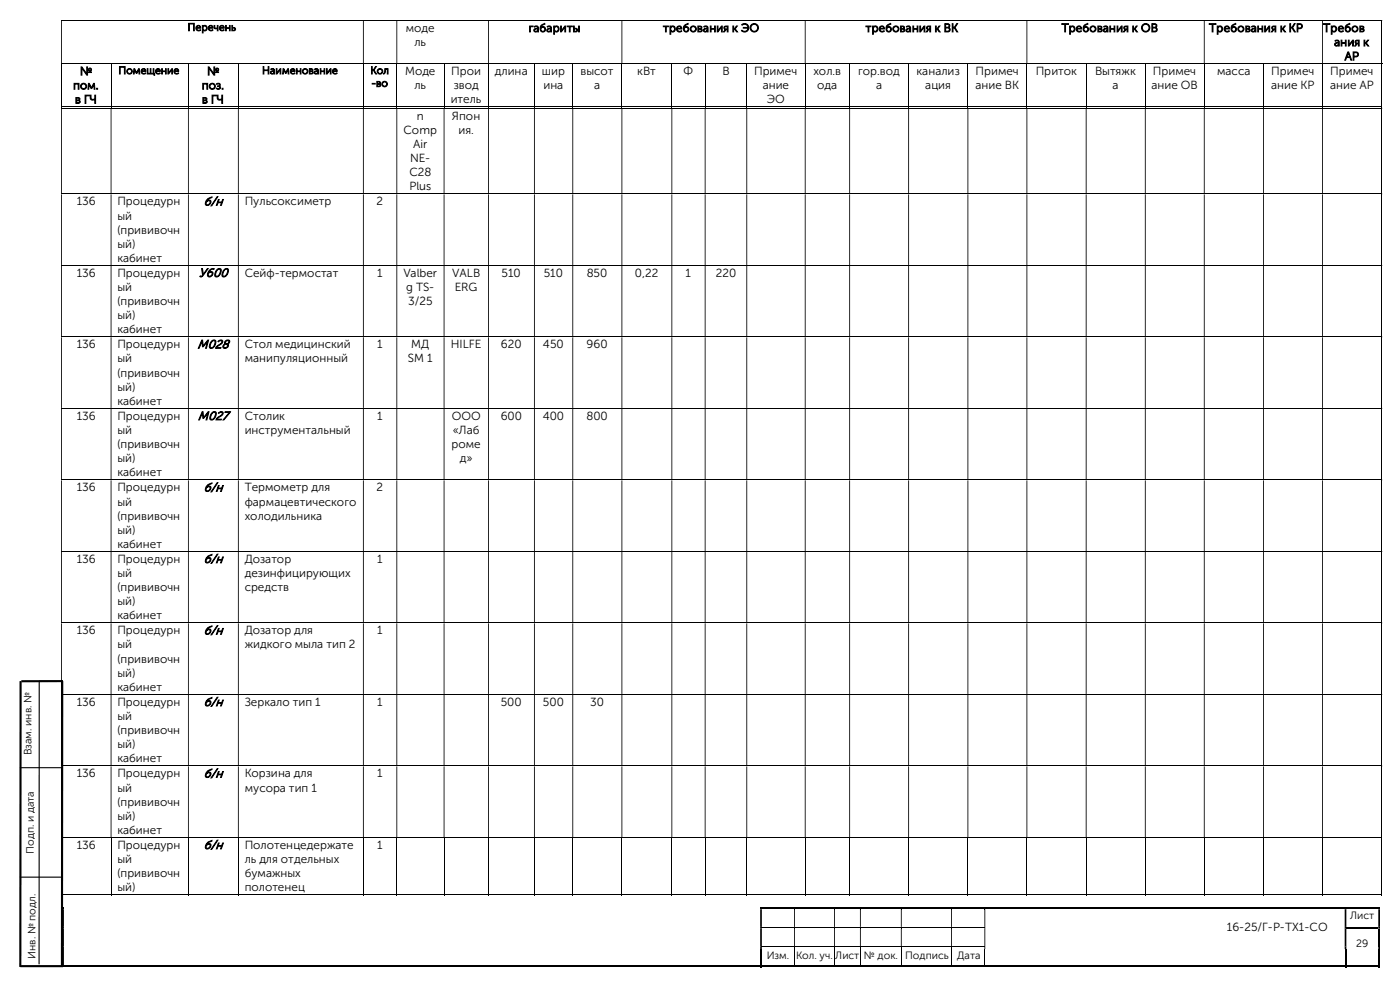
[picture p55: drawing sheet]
<svg xmlns="http://www.w3.org/2000/svg" width="420mm" height="297mm" viewBox="0 0 420 297" stroke-linecap="round" stroke-linejoin="round" font-family="sans-serif">
<defs><g id="words">
<g font-size="3.7">
<text x="61.1" y="61.6">б/н</text>
<text x="59.6" y="83">У600</text>
<text x="59.2" y="104.4">М028</text>
<text x="59.4" y="125.9">М027</text>
<text x="61.1" y="147.3">б/н</text>
<text x="61.1" y="168.7">б/н</text>
<text x="61.1" y="190.1">б/н</text>
<text x="61.1" y="211.6">б/н</text>
<text x="61.1" y="233">б/н</text>
<text x="61.1" y="254.4">б/н</text>
</g>
<g font-size="3.5">
<text x="121.8" y="9.6">моде</text>
<text x="158.6" y="9.6">габариты</text>
<text x="198.9" y="9.6">требования к ЭО</text>
<text x="259.7" y="9.6">требования к ВК</text>
<text x="318.5" y="9.6">Требования к ОВ</text>
<text x="362.7" y="9.6">Требования к КР</text>
<text x="396.9" y="9.6">Требов</text>
<text x="124.3" y="13.8">ль</text>
<text x="400.2" y="13.8">ания к</text>
<text x="24" y="22.5">№</text>
<text x="62.1" y="22.5">№</text>
<text x="121.5" y="22.5">Моде</text>
<text x="135.4" y="22.5">Прои</text>
<text x="148.5" y="22.5">длина</text>
<text x="162.6" y="22.5">шир</text>
<text x="174.2" y="22.5">высот</text>
<text x="191.2" y="22.5">кВт</text>
<text x="205.1" y="22.5">Ф</text>
<text x="216.7" y="22.5">В</text>
<text x="226.2" y="22.5">Примеч</text>
<text x="244" y="22.5">хол.в</text>
<text x="257.4" y="22.5">гор.вод</text>
<text x="275" y="22.5">канализ</text>
<text x="292.7" y="22.5">Примеч</text>
<text x="310.7" y="22.5">Приток</text>
<text x="328.5" y="22.5">Вытяжк</text>
<text x="345.9" y="22.5">Примеч</text>
<text x="365.1" y="22.5">масса</text>
<text x="381.3" y="22.5">Примеч</text>
<text x="399.1" y="22.5">Примеч</text>
<text x="403.4" y="18">АР</text>
<text x="21.9" y="26.8">пом.</text>
<text x="60.5" y="26.8">поз.</text>
<text x="124.3" y="26.8">ль</text>
<text x="136.1" y="26.8">звод</text>
<text x="163" y="26.8">ина</text>
<text x="178.2" y="26.8">а</text>
<text x="228.8" y="26.8">ание</text>
<text x="245.2" y="26.8">ода</text>
<text x="262.8" y="26.8">а</text>
<text x="277.6" y="26.8">ация</text>
<text x="292.7" y="26.8">ание ВК</text>
<text x="333.8" y="26.8">а</text>
<text x="345.4" y="26.8">ание ОВ</text>
<text x="381.3" y="26.8">ание КР</text>
<text x="399" y="26.8">ание АР</text>
<text x="22.5" y="31">в ГЧ</text>
<text x="60.6" y="31">в ГЧ</text>
<text x="125.1" y="35.9">n</text>
<text x="135.2" y="31">итель</text>
<text x="135.6" y="35.9">Япон</text>
<text x="230" y="31">ЭО</text>
<text x="121.1" y="40.1">Comp</text>
<text x="137.5" y="40.1">ия.</text>
<text x="124" y="44.4">Air</text>
<text x="122.8" y="52.8">C28</text>
<text x="123" y="48.6">NE-</text>
<text x="122.8" y="57.1">Plus</text>
<text x="23" y="61.6">136</text>
<text x="35.2" y="65.8">ый</text>
<text x="35.2" y="61.6">Процедурн</text>
<text x="73.4" y="61.6">Пульсоксиметр</text>
<text x="113" y="61.6">2</text>
<text x="35.2" y="70">(прививочн</text>
<text x="35.2" y="74.3">ый)</text>
<text x="23" y="83">136</text>
<text x="35.2" y="78.5">кабинет</text>
<text x="35.2" y="83">Процедурн</text>
<text x="73.4" y="83">Сейф-термостат</text>
<text x="113.2" y="83">1</text>
<text x="121" y="83">Valber</text>
<text x="135.6" y="83">VALB</text>
<text x="150.5" y="83">510</text>
<text x="163.2" y="83">510</text>
<text x="176" y="83">850</text>
<text x="190.5" y="83">0,22</text>
<text x="205.7" y="83">1</text>
<text x="214.7" y="83">220</text>
<text x="35.2" y="87.2">ый</text>
<text x="121.9" y="87.2">g TS-</text>
<text x="136.4" y="87.2">ERG</text>
<text x="35.2" y="91.4">(прививочн</text>
<text x="35.2" y="95.7">ый)</text>
<text x="122.4" y="91.4">3/25</text>
<text x="35.2" y="99.9">кабинет</text>
<text x="23" y="104.4">136</text>
<text x="35.2" y="104.4">Процедурн</text>
<text x="73.4" y="104.4">Стол медицинский</text>
<text x="113.2" y="104.4">1</text>
<text x="123.4" y="104.4">МД</text>
<text x="135.3" y="104.4">HILFE</text>
<text x="150.3" y="104.4">620</text>
<text x="162.9" y="104.4">450</text>
<text x="176" y="104.4">960</text>
<text x="35.2" y="108.6">ый</text>
<text x="35.2" y="112.9">(прививочн</text>
<text x="73.4" y="108.6">манипуляционный</text>
<text x="122.4" y="108.6">SM 1</text>
<text x="35.2" y="117.1">ый)</text>
<text x="23" y="125.9">136</text>
<text x="35.2" y="121.3">кабинет</text>
<text x="35.2" y="125.9">Процедурн</text>
<text x="73.4" y="125.9">Столик</text>
<text x="113.2" y="125.9">1</text>
<text x="135.5" y="125.9">ООО</text>
<text x="150.2" y="125.9">600</text>
<text x="162.8" y="125.9">400</text>
<text x="175.9" y="125.9">800</text>
<text x="35.2" y="130.1">ый</text>
<text x="73.4" y="130.1">инструментальный</text>
<text x="135.8" y="130.1">«Лаб</text>
<text x="35.2" y="134.3">(прививочн</text>
<text x="135.5" y="134.3">роме</text>
<text x="35.2" y="138.6">ый)</text>
<text x="35.2" y="142.8">кабинет</text>
<text x="137.9" y="138.6">д»</text>
<text x="23" y="147.3">136</text>
<text x="35.2" y="147.3">Процедурн</text>
<text x="73.4" y="147.3">Термометр для</text>
<text x="113" y="147.3">2</text>
<text x="35.2" y="151.5">ый</text>
<text x="35.2" y="155.7">(прививочн</text>
<text x="73.4" y="151.5">фармацевтического</text>
<text x="73.4" y="155.7">холодильника</text>
<text x="35.2" y="160">ый)</text>
<text x="35.2" y="164.2">кабинет</text>
<text x="23" y="168.7">136</text>
<text x="35.2" y="172.9">ый</text>
<text x="35.2" y="168.7">Процедурн</text>
<text x="73.4" y="168.7">Дозатор</text>
<text x="73.4" y="172.9">дезинфицирующих</text>
<text x="113.2" y="168.7">1</text>
<text x="35.2" y="177.2">(прививочн</text>
<text x="73.4" y="177.2">средств</text>
<text x="35.2" y="181.4">ый)</text>
<text x="35.2" y="185.6">кабинет</text>
<text x="23" y="190.1">136</text>
<text x="35.2" y="190.1">Процедурн</text>
<text x="73.4" y="190.1">Дозатор для</text>
<text x="113.2" y="190.1">1</text>
<text x="35.2" y="194.4">ый</text>
<text x="73.4" y="194.4">жидкого мыла тип 2</text>
<text x="35.2" y="198.6">(прививочн</text>
<text x="35.2" y="202.8">ый)</text>
<text x="35.2" y="207.1">кабинет</text>
<text x="23" y="211.6">136</text>
<text x="35.2" y="215.8">ый</text>
<text x="35.2" y="211.6">Процедурн</text>
<text x="73.4" y="211.6">Зеркало тип 1</text>
<text x="113.2" y="211.6">1</text>
<text x="150.2" y="211.6">500</text>
<text x="162.9" y="211.6">500</text>
<text x="177.1" y="211.6">30</text>
<text x="35.2" y="220">(прививочн</text>
<text x="35.2" y="224.3">ый)</text>
<text x="23" y="233">136</text>
<text x="35.2" y="228.5">кабинет</text>
<text x="35.2" y="233">Процедурн</text>
<text x="73.4" y="233">Корзина для</text>
<text x="113.2" y="233">1</text>
<text x="35.2" y="237.2">ый</text>
<text x="73.4" y="237.2">мусора тип 1</text>
<text x="35.2" y="241.5">(прививочн</text>
<text x="35.2" y="245.7">ый)</text>
<text x="35.2" y="249.9">кабинет</text>
<text x="23" y="254.4">136</text>
<text x="35.2" y="254.4">Процедурн</text>
<text x="73.4" y="254.4">Полотенцедержате</text>
<text x="113.2" y="254.4">1</text>
<text x="35.2" y="258.7">ый</text>
<text x="35.2" y="262.9">(прививочн</text>
<text x="73.4" y="258.7">ль для отдельных</text>
<text x="73.4" y="262.9">бумажных</text>
<text x="35.2" y="267.1">ый)</text>
<text x="73.4" y="267.1">полотенец</text>
<text x="368" y="279">16-25/Г-Р-ТХ1-СО</text>
</g>
<g font-size="3.2">
<text x="56.3" y="9.2">Перечень</text>
<text x="35.5" y="22.2">Помещение</text>
<text x="78.6" y="22.2">Наименование</text>
<text x="111.1" y="22.2">Кол</text>
<text x="111.4" y="26">-во</text>
<text x="9.5" y="226.4" transform="rotate(-90 9.5 226.4)">Взам. инв. №</text>
<text x="10.2" y="255.9" transform="rotate(-90 10.2 255.9)">Подп. и дата</text>
<text x="405" y="275.5">Лист</text>
<text x="10.6" y="287.4" transform="rotate(-90 10.6 287.4)">Инв. № подл.</text>
<text x="230" y="287.4">Изм.</text>
<text x="238.8" y="287.4">Кол. уч.</text>
<text x="250.6" y="287.4">Лист</text>
<text x="259.2" y="287.4">№ док.</text>
<text x="271.6" y="287.4">Подпись</text>
<text x="287.1" y="287.4">Дата</text>
<text x="406.8" y="283.8">29</text>
</g>
</g></defs>
<g fill="none" stroke="#000" stroke-width=".3">
<path d="M18.3 6.1h396.1M18.3 19.1h396.4M18.5 19.2v13M33.3 19.2v13M56.5 19.2v13M71.5 19.2v13M109 19.2v13M119 19.2v13M133.2 19.2v13M146.6 19.2v13M160.3 19.2v13M171.8 19.2v13"/>
<path d="M186.6 19.2v13M201.5 19.2v13M211.5 19.2v13M224 19.2v13M241.6 19.2v13M254.9 19.2v13M272.6 19.2v13M290.4 19.2v13M308.1 19.2v13M325.8 19.2v13M343.6 19.2v13M361.3 19.2v13"/>
<path d="M379.1 19.2v13M396.7 19.2v13M414.5 6.3v12.7M414.5 19.2v13M18.3 32h14.9M18.3 32.4h396.1M33.4 32h23M56.6 32h14.8M71.6 32h37.3M109.1 32h9.8M119.2 32h13.9M133.3 32h13.1"/>
<path d="M146.7 32h13.5M160.4 32h11.3M172 32h14.4M186.7 32h14.7M201.7 32h9.7M211.7 32h12.2M224.2 32h17.2M241.7 32h13.1M255 32h17.5M272.7 32h17.5M290.5 32h17.4M308.2 32h17.5"/>
<path d="M326 32h17.5M343.7 32h17.4M361.4 32h17.5M379.2 32h17.4M396.9 32h17.5M414.5 32.6v25.4M18.3 58.1h396.1M414.5 58.3v21.1M18.3 79.5h396.1M414.5 79.7v21.1M18.3 101h396.1M414.5 101.1v21.2"/>
<path d="M18.3 122.4h396.1M414.5 122.5v21.2M18.3 143.8h396.1M414.5 144v21.1M18.3 165.3h396.1M414.5 165.4v21.2M18.3 186.7h396.1M414.5 186.8v21.2M18.3 208.1h396.1M414.5 208.2v21.2M18.3 229.6h396.1M414.5 229.7v21.2"/>
<path d="M18.3 251h396.1M18.5 251.1v17.2M33.3 251.1v17.2M56.5 251.1v17.2M71.5 251.1v17.2M109 251.1v17.2M119 251.1v17.2M133.2 251.1v17.2M146.6 251.1v17.2M160.3 251.1v17.2M171.8 251.1v17.2M186.6 251.1v17.2"/>
<path d="M201.5 251.1v17.2M211.5 251.1v17.2M224 251.1v17.2M241.6 251.1v17.2M254.9 251.1v17.2M272.6 251.1v17.2M290.4 251.1v17.2M308.1 251.1v17.2M325.8 251.1v17.2M343.6 251.1v17.2M361.3 251.1v17.2M379.1 251.1v17.2"/>
<path d="M396.7 251.1v17.2M414.5 251.1v17.2M18.3 268.2h14.9M33.4 268.2h23M56.6 268.2h14.8M71.6 268.2h37.3M109.1 268.2h9.8M119.2 268.2h13.9M133.3 268.2h13.1M146.7 268.2h13.5M160.4 268.2h11.3M172 268.2h14.4"/>
<path d="M186.7 268.2h14.7M201.7 268.2h9.7M211.7 268.2h12.2M224.2 268.2h17.2M228.6 277.9h9.6M238.5 277.9h11.7M241.7 268.2h13.1M250.5 277.9h7.5M255 268.2h17.5M258.2 277.9h12.1M270.5 277.9h14.8M272.7 268.2h17.5"/>
<path d="M285.6 277.9h9.7M290.5 268.2h17.4M308.2 268.2h17.5M326 268.2h17.5M343.7 268.2h17.4M361.4 268.2h17.5M379.2 268.2h17.4M396.9 268.2h17.5M228.6 283.8h9.6M238.3 284.4v5M238.5 283.8h11.7M250.4 284.4v5"/>
<path d="M250.5 283.8h7.5M258.1 284.4v5M258.2 283.8h12.1M270.4 284.4v5M270.5 283.8h14.8M285.5 284.4v5M285.6 283.8h9.7M295.4 284.4v5"/>
</g>
<g fill="#000">
<path d="M414.4 6h.3v.3h-.3zM18.3 6.3h.3v12.7h-.3zM108.9 6.3h.2v12.7h-.2zM118.9 6.3h.3v12.7h-.3zM146.4 6.3h.3v12.7h-.3zM186.4 6.3h.3v12.7h-.3zM241.4 6.3h.3v12.7h-.3zM307.9 6.3h.3v12.7h-.3zM361.1 6.3h.3v12.7h-.3zM396.6 6.3h.3v12.7h-.3z" fill-rule="evenodd"/>
<path d="M414.4 32.3h.3v.3h-.3zM18.3 32.6h.3v25.4h-.3zM33.2 32.6h.2v25.4h-.2zM56.4 32.6h.2v25.4h-.2zM71.4 32.6h.2v25.4h-.2zM108.9 32.6h.2v25.4h-.2zM118.9 32.6h.3v25.4h-.3zM133.1 32.6h.2v25.4h-.2zM146.4 32.6h.3v25.4h-.3zM160.2 32.6h.2v25.4h-.2zM171.7 32.6h.3v25.4h-.3zM186.4 32.6h.3v25.4h-.3zM201.4 32.6h.3v25.4h-.3zM211.4 32.6h.3v25.4h-.3zM223.9 32.6h.3v25.4h-.3zM241.4 32.6h.3v25.4h-.3zM254.8 32.6h.2v25.4h-.2zM272.5 32.6h.2v25.4h-.2zM290.2 32.6h.3v25.4h-.3zM307.9 32.6h.3v25.4h-.3zM325.7 32.6h.3v25.4h-.3zM343.5 32.6h.2v25.4h-.2zM361.1 32.6h.3v25.4h-.3zM378.9 32.6h.3v25.4h-.3zM396.6 32.6h.3v25.4h-.3z" fill-rule="evenodd"/>
<path d="M414.4 58h.3v.3h-.3zM18.3 58.3h.3v21.1h-.3zM33.2 58.3h.2v21.1h-.2zM56.4 58.3h.2v21.1h-.2zM71.4 58.3h.2v21.1h-.2zM108.9 58.3h.2v21.1h-.2zM118.9 58.3h.3v21.1h-.3zM133.1 58.3h.2v21.1h-.2zM146.4 58.3h.3v21.1h-.3zM160.2 58.3h.2v21.1h-.2zM171.7 58.3h.3v21.1h-.3zM186.4 58.3h.3v21.1h-.3zM201.4 58.3h.3v21.1h-.3zM211.4 58.3h.3v21.1h-.3zM223.9 58.3h.3v21.1h-.3zM241.4 58.3h.3v21.1h-.3zM254.8 58.3h.2v21.1h-.2zM272.5 58.3h.2v21.1h-.2zM290.2 58.3h.3v21.1h-.3zM307.9 58.3h.3v21.1h-.3zM325.7 58.3h.3v21.1h-.3zM343.5 58.3h.2v21.1h-.2zM361.1 58.3h.3v21.1h-.3zM378.9 58.3h.3v21.1h-.3zM396.6 58.3h.3v21.1h-.3z" fill-rule="evenodd"/>
<path d="M414.4 79.4h.3v.3h-.3zM18.3 79.7h.3v21.1h-.3zM33.2 79.7h.2v21.1h-.2zM56.4 79.7h.2v21.1h-.2zM71.4 79.7h.2v21.1h-.2zM108.9 79.7h.2v21.1h-.2zM118.9 79.7h.3v21.1h-.3zM133.1 79.7h.2v21.1h-.2zM146.4 79.7h.3v21.1h-.3zM160.2 79.7h.2v21.1h-.2zM171.7 79.7h.3v21.1h-.3zM186.4 79.7h.3v21.1h-.3zM201.4 79.7h.3v21.1h-.3zM211.4 79.7h.3v21.1h-.3zM223.9 79.7h.3v21.1h-.3zM241.4 79.7h.3v21.1h-.3zM254.8 79.7h.2v21.1h-.2zM272.5 79.7h.2v21.1h-.2zM290.2 79.7h.3v21.1h-.3zM307.9 79.7h.3v21.1h-.3zM325.7 79.7h.3v21.1h-.3zM343.5 79.7h.2v21.1h-.2zM361.1 79.7h.3v21.1h-.3zM378.9 79.7h.3v21.1h-.3zM396.6 79.7h.3v21.1h-.3z" fill-rule="evenodd"/>
<path d="M414.4 100.8h.3v.3h-.3zM18.3 101.1h.3v21.2h-.3zM33.2 101.1h.2v21.2h-.2zM56.4 101.1h.2v21.2h-.2zM71.4 101.1h.2v21.2h-.2zM108.9 101.1h.2v21.2h-.2zM118.9 101.1h.3v21.2h-.3zM133.1 101.1h.2v21.2h-.2zM146.4 101.1h.3v21.2h-.3zM160.2 101.1h.2v21.2h-.2zM171.7 101.1h.3v21.2h-.3zM186.4 101.1h.3v21.2h-.3zM201.4 101.1h.3v21.2h-.3zM211.4 101.1h.3v21.2h-.3zM223.9 101.1h.3v21.2h-.3zM241.4 101.1h.3v21.2h-.3zM254.8 101.1h.2v21.2h-.2zM272.5 101.1h.2v21.2h-.2zM290.2 101.1h.3v21.2h-.3zM307.9 101.1h.3v21.2h-.3zM325.7 101.1h.3v21.2h-.3zM343.5 101.1h.2v21.2h-.2zM361.1 101.1h.3v21.2h-.3zM378.9 101.1h.3v21.2h-.3zM396.6 101.1h.3v21.2h-.3z" fill-rule="evenodd"/>
<path d="M414.4 122.3h.3v.2h-.3zM18.3 122.5h.3v21.2h-.3zM33.2 122.5h.2v21.2h-.2zM56.4 122.5h.2v21.2h-.2zM71.4 122.5h.2v21.2h-.2zM108.9 122.5h.2v21.2h-.2zM118.9 122.5h.3v21.2h-.3zM133.1 122.5h.2v21.2h-.2zM146.4 122.5h.3v21.2h-.3zM160.2 122.5h.2v21.2h-.2zM171.7 122.5h.3v21.2h-.3zM186.4 122.5h.3v21.2h-.3zM201.4 122.5h.3v21.2h-.3zM211.4 122.5h.3v21.2h-.3zM223.9 122.5h.3v21.2h-.3zM241.4 122.5h.3v21.2h-.3zM254.8 122.5h.2v21.2h-.2zM272.5 122.5h.2v21.2h-.2zM290.2 122.5h.3v21.2h-.3zM307.9 122.5h.3v21.2h-.3zM325.7 122.5h.3v21.2h-.3zM343.5 122.5h.2v21.2h-.2zM361.1 122.5h.3v21.2h-.3zM378.9 122.5h.3v21.2h-.3zM396.6 122.5h.3v21.2h-.3z" fill-rule="evenodd"/>
<path d="M414.4 143.7h.3v.3h-.3zM18.3 144h.3v21.1h-.3zM33.2 144h.2v21.1h-.2zM56.4 144h.2v21.1h-.2zM71.4 144h.2v21.1h-.2zM108.9 144h.2v21.1h-.2zM118.9 144h.3v21.1h-.3zM133.1 144h.2v21.1h-.2zM146.4 144h.3v21.1h-.3zM160.2 144h.2v21.1h-.2zM171.7 144h.3v21.1h-.3zM186.4 144h.3v21.1h-.3zM201.4 144h.3v21.1h-.3zM211.4 144h.3v21.1h-.3zM223.9 144h.3v21.1h-.3zM241.4 144h.3v21.1h-.3zM254.8 144h.2v21.1h-.2zM272.5 144h.2v21.1h-.2zM290.2 144h.3v21.1h-.3zM307.9 144h.3v21.1h-.3zM325.7 144h.3v21.1h-.3zM343.5 144h.2v21.1h-.2zM361.1 144h.3v21.1h-.3zM378.9 144h.3v21.1h-.3zM396.6 144h.3v21.1h-.3z" fill-rule="evenodd"/>
<path d="M414.4 165.1h.3v.3h-.3zM18.3 165.4h.3v21.2h-.3zM33.2 165.4h.2v21.2h-.2zM56.4 165.4h.2v21.2h-.2zM71.4 165.4h.2v21.2h-.2zM108.9 165.4h.2v21.2h-.2zM118.9 165.4h.3v21.2h-.3zM133.1 165.4h.2v21.2h-.2zM146.4 165.4h.3v21.2h-.3zM160.2 165.4h.2v21.2h-.2zM171.7 165.4h.3v21.2h-.3zM186.4 165.4h.3v21.2h-.3zM201.4 165.4h.3v21.2h-.3zM211.4 165.4h.3v21.2h-.3zM223.9 165.4h.3v21.2h-.3zM241.4 165.4h.3v21.2h-.3zM254.8 165.4h.2v21.2h-.2zM272.5 165.4h.2v21.2h-.2zM290.2 165.4h.3v21.2h-.3zM307.9 165.4h.3v21.2h-.3zM325.7 165.4h.3v21.2h-.3zM343.5 165.4h.2v21.2h-.2zM361.1 165.4h.3v21.2h-.3zM378.9 165.4h.3v21.2h-.3zM396.6 165.4h.3v21.2h-.3z" fill-rule="evenodd"/>
<path d="M414.4 186.6h.3v.2h-.3zM18.3 186.8h.3v21.2h-.3zM33.2 186.8h.2v21.2h-.2zM56.4 186.8h.2v21.2h-.2zM71.4 186.8h.2v21.2h-.2zM108.9 186.8h.2v21.2h-.2zM118.9 186.8h.3v21.2h-.3zM133.1 186.8h.2v21.2h-.2zM146.4 186.8h.3v21.2h-.3zM160.2 186.8h.2v21.2h-.2zM171.7 186.8h.3v21.2h-.3zM186.4 186.8h.3v21.2h-.3zM201.4 186.8h.3v21.2h-.3zM211.4 186.8h.3v21.2h-.3zM223.9 186.8h.3v21.2h-.3zM241.4 186.8h.3v21.2h-.3zM254.8 186.8h.2v21.2h-.2zM272.5 186.8h.2v21.2h-.2zM290.2 186.8h.3v21.2h-.3zM307.9 186.8h.3v21.2h-.3zM325.7 186.8h.3v21.2h-.3zM343.5 186.8h.2v21.2h-.2zM361.1 186.8h.3v21.2h-.3zM378.9 186.8h.3v21.2h-.3zM396.6 186.8h.3v21.2h-.3z" fill-rule="evenodd"/>
<path d="M414.4 208h.3v.2h-.3zM18.3 208.2h.3v21.2h-.3zM33.2 208.2h.2v21.2h-.2zM56.4 208.2h.2v21.2h-.2zM71.4 208.2h.2v21.2h-.2zM108.9 208.2h.2v21.2h-.2zM118.9 208.2h.3v21.2h-.3zM133.1 208.2h.2v21.2h-.2zM146.4 208.2h.3v21.2h-.3zM160.2 208.2h.2v21.2h-.2zM171.7 208.2h.3v21.2h-.3zM186.4 208.2h.3v21.2h-.3zM201.4 208.2h.3v21.2h-.3zM211.4 208.2h.3v21.2h-.3zM223.9 208.2h.3v21.2h-.3zM241.4 208.2h.3v21.2h-.3zM254.8 208.2h.2v21.2h-.2zM272.5 208.2h.2v21.2h-.2zM290.2 208.2h.3v21.2h-.3zM307.9 208.2h.3v21.2h-.3zM325.7 208.2h.3v21.2h-.3zM343.5 208.2h.2v21.2h-.2zM361.1 208.2h.3v21.2h-.3zM378.9 208.2h.3v21.2h-.3zM396.6 208.2h.3v21.2h-.3z" fill-rule="evenodd"/>
<path d="M414.4 229.4h.3v.3h-.3zM18.3 229.7h.3v21.2h-.3zM33.2 229.7h.2v21.2h-.2zM56.4 229.7h.2v21.2h-.2zM71.4 229.7h.2v21.2h-.2zM108.9 229.7h.2v21.2h-.2zM118.9 229.7h.3v21.2h-.3zM133.1 229.7h.2v21.2h-.2zM146.4 229.7h.3v21.2h-.3zM160.2 229.7h.2v21.2h-.2zM171.7 229.7h.3v21.2h-.3zM186.4 229.7h.3v21.2h-.3zM201.4 229.7h.3v21.2h-.3zM211.4 229.7h.3v21.2h-.3zM223.9 229.7h.3v21.2h-.3zM241.4 229.7h.3v21.2h-.3zM254.8 229.7h.2v21.2h-.2zM272.5 229.7h.2v21.2h-.2zM290.2 229.7h.3v21.2h-.3zM307.9 229.7h.3v21.2h-.3zM325.7 229.7h.3v21.2h-.3zM343.5 229.7h.2v21.2h-.2zM361.1 229.7h.3v21.2h-.3zM378.9 229.7h.3v21.2h-.3zM396.6 229.7h.3v21.2h-.3z" fill-rule="evenodd"/>
<path d="M18.8 272.5h.4v5.3h-.4zM228 272.5h.6v5.3h-.6zM238.2 272.5h.3v5.3h-.3zM250.2 272.5h.3v5.3h-.3zM258 272.5h.2v5.3h-.2zM270.3 272.5h.2v5.3h-.2zM285.3 272.5h.3v5.3h-.3zM295.3 272.5h.3v5.3h-.3zM403.4 272.5h.5v5.3h-.5zM413.5 272.5h.5v5.3h-.5z" fill-rule="evenodd"/>
<path d="M18.8 277.8h.4v.5h-.4zM228 277.8h.6v.5h-.6z" fill-rule="evenodd"/>
<path d="M228 271.9h.6v.6h-.6z" fill-rule="evenodd"/>
<path d="M238.2 271.9h12v.6h-12z" fill-rule="evenodd"/>
<path d="M250.2 271.9h7.8v.6h-7.8z" fill-rule="evenodd"/>
<path d="M258 271.9h12.3v.6h-12.3z" fill-rule="evenodd"/>
<path d="M270.3 271.9h15v.6h-15z" fill-rule="evenodd"/>
<path d="M285.3 271.9h10v.6h-10z" fill-rule="evenodd"/>
<path d="M295.3 271.9h108.1v.6h-108.1z" fill-rule="evenodd"/>
<path d="M295.3 277.8h.3v.5h-.3zM403.4 277.8h.5v.5h-.5z" fill-rule="evenodd"/>
<path d="M403.4 271.9h.5v.6h-.5z" fill-rule="evenodd"/>
<path d="M413.5 271.9h.5v.6h-.5z" fill-rule="evenodd"/>
<path d="M413.5 277.8h.5v.5h-.5zM18.8 278.3h.4v5.3h-.4zM228 278.3h.6v5.3h-.6zM238.2 278.3h.3v5.3h-.3zM250.2 278.3h.3v5.3h-.3zM258 278.3h.2v5.3h-.2zM270.3 278.3h.2v5.3h-.2zM285.3 278.3h.3v5.3h-.3zM295.3 278.3h.3v5.3h-.3zM403.4 278.3h.5v5.3h-.5z" fill-rule="evenodd"/>
<path d="M18.8 283.6h.4v.8h-.4zM228 283.6h.6v.8h-.6z" fill-rule="evenodd"/>
<path d="M228 284.4h.6v5.5h-.6z" fill-rule="evenodd"/>
<path d="M238.2 289.4h12v.5h-12z" fill-rule="evenodd"/>
<path d="M250.2 289.4h7.8v.5h-7.8z" fill-rule="evenodd"/>
<path d="M258 289.4h12.3v.5h-12.3z" fill-rule="evenodd"/>
<path d="M270.3 289.4h15v.5h-15z" fill-rule="evenodd"/>
<path d="M285.3 289.4h10v.5h-10z" fill-rule="evenodd"/>
<path d="M295.3 283.6h.3v.8h-.3zM403.4 283.6h.5v.8h-.5zM413.5 283.6h.5v.8h-.5zM18.8 284.4h.4v5h-.4z" fill-rule="evenodd"/>
<path d="M295.3 289.4h108.1v.5h-108.1z" fill-rule="evenodd"/>
<path d="M403.4 284.4h.5v5.5h-.5z" fill-rule="evenodd"/>
<path d="M413.5 284.4h.5v5.5h-.5z" fill-rule="evenodd"/>
</g>
<g fill="#000">
<path d="M414.4 31.9h.3v.3h-.3zM414.4 250.9h.3v.2h-.3zM18.8 271.9h.4v.6h-.4zM228.6 271.9h9.6v.6h-9.6zM238.2 272.5h.3zM238.2 277.8h.3v.5h-.3zM250.2 272.5h.3zM250.2 277.8h.3v.5h-.3zM258 272.5h.2zM258 277.8h.2v.5h-.2zM270.3 272.5h.2zM270.3 277.8h.2v.5h-.2z"/>
<path d="M285.3 272.5h.3zM285.3 277.8h.3v.5h-.3zM295.3 272.5h.3zM403.9 271.9h9.6v.6h-9.6zM403.9 277.8h9.6v.5h-9.6zM413.5 278.3h.5v5.3h-.5zM414.4 268.1h.3v.2h-.3zM18.8 289.4h209.2v.5h-209.2zM228.6 289.4h9.6v.5h-9.6zM238.2 283.6h.3v.8h-.3zM250.2 283.6h.3v.8h-.3zM258 283.6h.2v.8h-.2z"/>
<path d="M270.3 283.6h.2v.8h-.2zM285.3 283.6h.3v.8h-.3zM403.9 289.4h9.6v.5h-9.6zM413.5 289.4h.5v.5h-.5z"/>
</g>
<path d="M6.2 204.1l-.1 85.7M18.7 204.1l-.1 85.7M18.9 204.1l-12.5 .1M6.1 289.6h12.8" fill="none" stroke="#000" stroke-width=".64" stroke-linecap="butt"/>
<path d="M11.8 204.1l-.1 84.9M6 230.1h12.6M6 262.9h12.4" fill="none" stroke="#000" stroke-width=".34"/>
<use href="#words"/>
</svg>
